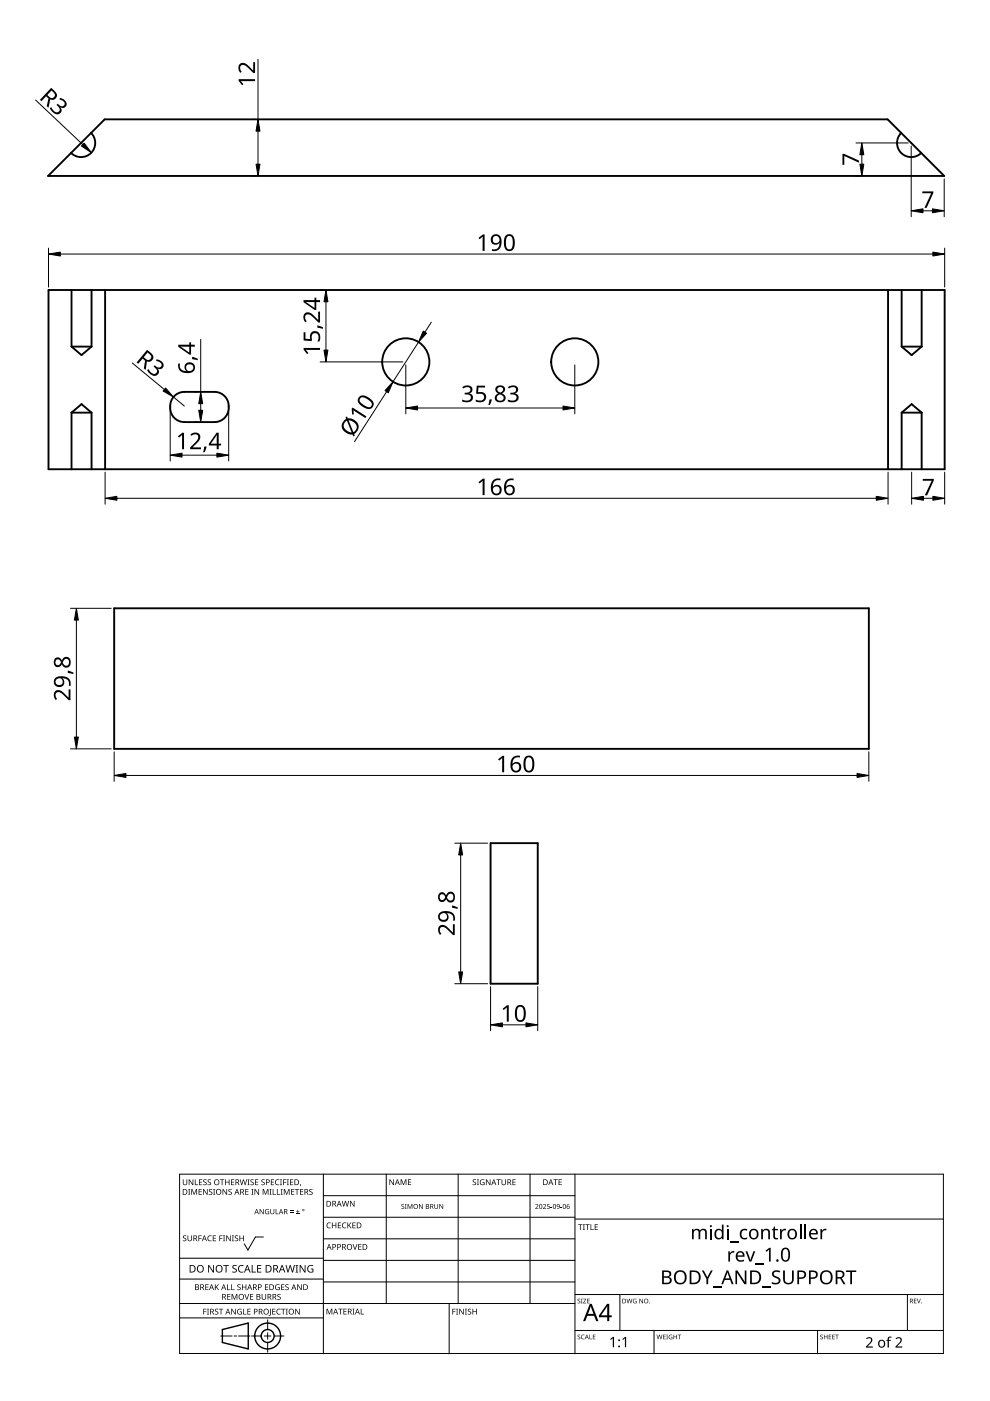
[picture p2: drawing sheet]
<svg xmlns="http://www.w3.org/2000/svg" width="210mm" height="297mm" viewBox="0 0 210 297" stroke-linecap="round" stroke-linejoin="round" font-family="sans-serif">
<g fill="none" stroke="#000" stroke-width=".4">
<path d="M10.2 37.3l12-12h166l12 12zM19.3 28.2a3 3 0 0 1 0 4.2 3 3 0 0 1-4.2 0M191.1 28.2a3 3 0 0 0 0 4.2 3 3 0 0 0 4.2 0M10.3 61.5h190v38h-190zM15.2 73.5l2.1 1.8 2.1-1.8M15.2 61.5v12M15.2 73.5h4.2M19.4 61.5v12M22.3 61.5v38M188.3 61.5v38M191.2 73.5l2.1 1.8 2.1-1.8M191.2 61.5v12"/>
<path d="M191.2 73.5h4.2M195.4 61.5v12M15.2 87.5l2.1-1.8 2.1 1.8M15.2 87.5v12M15.2 87.5h4.2M19.4 87.5v12M37.2 83.7l1.2-.5 .7-.1h6.4a3.2 3.2 0 0 1 3 3.2 3.2 3.2 0 0 1-3 3.2h-6.4a3.2 3.2 0 0 1-2.9-2.2 3.2 3.2 0 0 1 1-3.6zM191.2 87.5v12M191.2 87.5l2.1-1.8 2.1 1.8M191.2 87.5h4.2M195.4 87.5v12M24.2 129h160v29.8h-160z"/>
<path d="M104 178.8h10v29.8h-10z"/>
<circle cx="86" cy="76.7" r="5"/>
<circle cx="121.9" cy="76.7" r="5"/>
</g>
<g fill="none" stroke="#000" stroke-width=".21">
<path d="M68.6 248.9v38.1M68.6 253.5h53.3M68.6 258.1h53.3M81.9 248.9v27.5M97.1 248.9v27.5M112.4 248.9v27.5M121.9 248.9v38.1M121.9 258.5h78.1M38.1 279.4h30.5M38.1 276.4h83.8M38.1 271.2h30.5M38.1 266.8h30.5"/>
<path d="M55.8 262.3h-1.6l-1.6 2.7-.8-1.3M56.7 279.8v2.1M68.6 262.7h53.3M68.6 267.2h53.3M68.6 271.8h53.3M95.2 276.4v10.6M121.9 274.5h78.1M131.4 274.5v7.6M192.4 274.5v7.6M46.8 283.3h2.4M49.6 283.3h.6M50.6 283.3h2.4"/>
<path d="M53.3 283.3h2.1M56.1 283.3h1.3M56.7 282.6v1.3M56.7 284.6v2.1M58.1 283.3h2.1M121.9 282.1h78.1M138.7 282.1v4.9M173.3 282.1v4.9"/>
</g>
<g fill="#000">
<path d="M38.8 250.1h.1v.7a.32 .32 0 0 0 .3 .4 .32 .32 0 0 0 .3-.4v-.7h.2v.7a.47 .47 0 0 1-.5 .5 .47 .47 0 0 1-.4-.5zM39.9 252.1h.4l-.1 .1v1l.1 .1h-.4l.1-.1v-1zM40 250.1h.2l.6 1v-1h.2v1.2h-.2l-.7-1 .1 1h-.2zM40.6 252.1h.2l.4 1 .4-1h.2v1.2h-.2v-1l-.4 1h-.1l-.4-1.1v1.1h-.1zM41.3 250.1h.2v1h.5v.2h-.7zM42.1 252.1h.7v.1h-.5v.4h.5v.1h-.5v.5h.5v.1h-.7zM42.2 250.1h.7v.1h-.5v.4h.4v.1h-.4v.4h.5v.2h-.7zM43.1 250.2l.5-.2 .2 .1v.1a.25 .25 0 0 0-.4-.1 .25 .25 0 0 0 0 .4 .4 .4 0 0 1 .4 .3 .4 .4 0 0 1-.2 .5 .4 .4 0 0 1-.5-.2 .27 .27 0 0 0 .5 .1 .27 .27 0 0 0-.1-.5l-.4-.2zM43.1 252.1h.1l.7 1v-1h.1v1.2h-.2l-.6-1v1h-.1zM44.1 250.2l.4-.2 .2 .1v.1a.25 .25 0 0 0-.4-.1 .25 .25 0 0 0 0 .4 .4 .4 0 0 1 .5 .3 .4 .4 0 0 1-.3 .5 .4 .4 0 0 1-.5-.2h.1a.27 .27 0 0 0 .4 .1 .27 .27 0 0 0-.1-.5l-.3-.2zM44.3 252.2l.5-.1 .2 .1v.1a.25 .25 0 0 0-.4-.1 .25 .25 0 0 0 0 .4 .4 .4 0 0 1 .4 .3 .4 .4 0 0 1-.2 .5 .4 .4 0 0 1-.5-.3l.1 .1a.27 .27 0 0 0 .4 0 .27 .27 0 0 0-.1-.4l-.4-.2zM45.2 252.1h.4l-.1 .1v1l.1 .1h-.4l.1-.1v-1z"/>
<path d="M46.6 250.1h.9v.1h-.3v1.1h-.2v-1.1h-.4zM47.2 252.1h.2l.6 1v-1h.2v1.2h-.2l-.7-1v1h-.1zM47.7 250.1h.2v.5h.6v-.5h.2v1.2h-.2v-.6h-.6v.6h-.2zM48.5 252.2l.4-.1 .2 .1v.1a.25 .25 0 0 0-.4-.1 .25 .25 0 0 0 0 .4 .4 .4 0 0 1 .5 .3 .4 .4 0 0 1-.3 .5 .4 .4 0 0 1-.5-.3l.1 .1a.27 .27 0 0 0 .4 0 .27 .27 0 0 0-.1-.4l-.3-.2zM49 250.1h.7v.1h-.6v.4h.5v.1h-.5v.4h.6v.2h-.7zM50.8 250.1h.2l.3 1 .2-1h.2l.3 1 .2-1h.2l-.3 1.2h-.2l-.3-1.1-.3 1.1h-.1zM52 252.1h.7v.1h-.5v.4h.4v.1h-.4v.5h.5v.1h-.7zM52.5 250.1h.4l-.1 .1v.9l.1 .2h-.4l.1-.2v-.9zM53.3 252.1h.4l-.1 .1v1l.1 .1h-.4l.1-.1v-1zM53.1 250.2l.5-.2 .2 .1v.1a.25 .25 0 0 0-.4-.1 .25 .25 0 0 0 0 .4 .4 .4 0 0 1 .4 .3 .4 .4 0 0 1-.2 .5 .4 .4 0 0 1-.5-.2h.1a.27 .27 0 0 0 .4 .1 .27 .27 0 0 0-.1-.5l-.4-.2zM54.1 250.1h.7v.1h-.6v.4h.5v.1h-.5v.4h.6v.2h-.7zM54 252.1h.1l.7 1v-1h.1v1.2h-.2l-.6-1v1h-.1z"/>
<path d="M55.1 256.3h.1l.6 .9v-.9h.1v1.1h-.1l-.6-.9v.9h-.1zM55.5 250.2l.4-.2 .2 .1v.1a.25 .25 0 0 0-.4-.1 .25 .25 0 0 0 0 .4 .4 .4 0 0 1 .4 .3 .4 .4 0 0 1-.2 .5 .4 .4 0 0 1-.5-.2h.1a.27 .27 0 0 0 .4 .1 .27 .27 0 0 0-.1-.5l-.4-.2zM55.7 252.1h.2l.4 1 .4-1h.2v1.2h-.1v-1l-.4 1h-.2l-.4-1.1v1.1h-.1zM56.3 256.5l.4-.2 .4 .1-.1 .1a.45 .45 0 0 0-.7 .3 .45 .45 0 0 0 .6 .5v-.3h-.2v-.1h.4v.5a.6 .6 0 0 1-.8-.1 .6 .6 0 0 1 0-.8zM57.1 252.1h.5l-.2 .1v1l.2 .1h-.5l.2-.1v-1zM57.8 252.1h.2v1.1h.5v.1h-.7zM57.4 250.1h.7v.1h-.5v.4h.5v.1h-.5v.4h.5v.2h-.7zM57.3 256.3h.2v.7a.28 .28 0 0 0 .2 .3 .28 .28 0 0 0 .3-.3v-.7h.2v.7a.42 .42 0 0 1-.5 .4 .42 .42 0 0 1-.4-.4zM58.4 256.3h.2v1h.5v.1h-.7zM58.7 252.1h.2v1.1h.5v.1h-.7zM58.5 250.2l.4-.2 .3 .1v.1a.49 .49 0 0 0-.7 .5 .49 .49 0 0 0 .7 .4 .57 .57 0 0 1-.8 0 .57 .57 0 0 1 0-.8zM59.4 250.1h.4l-.1 .1v.9l.1 .2h-.4l.1-.2v-.9z"/>
<path d="M59.5 252.1h.4l-.1 .1v1l.1 .1h-.4l.1-.1v-1zM60 250.1h.7v.1h-.5v.4h.5v.2h-.5v.5h-.2zM60.2 252.1h.2l.4 1 .4-1h.2v1.2h-.2l.1-1-.5 1h-.1l-.4-1.1v1.1h-.1zM60.8 250.1h.5l-.2 .1v.9l.2 .2h-.5l.2-.2v-.9zM61.5 257h.7v.1h-.7zM61.5 256.7h.7v.1h-.7zM61.5 250.1h.7v.1h-.6v.4h.5v.1h-.5v.4h.6v.2h-.7zM61.7 252.1h.7v.1h-.5v.4h.5v.1h-.5v.5h.5v.1h-.7zM62.8 257.3h.7v.1h-.7zM62.5 252.1h.9v.1h-.3v1.1h-.2v-1.1h-.4zM63.1 256.5l.1 .3h.3l-.3 .1v.4l-.1-.4h-.3l.3-.1zM63.7 251.1h.1l-.2 .4z"/>
<path d="M63.6 252.1h.7v.1h-.5v.4h.5v.1h-.5v.5h.5v.1h-.7zM65.6 252.2l.4-.1 .3 .1-.1 .1a.25 .25 0 0 0-.4-.1 .25 .25 0 0 0 0 .4 .4 .4 0 0 1 .5 .3 .4 .4 0 0 1-.3 .5 .4 .4 0 0 1-.5-.3l.1 .1a.27 .27 0 0 0 .5 0 .27 .27 0 0 0-.1-.4l-.4-.2zM69.4 259.3l.4-.1 .4 .1-.1 .1a.49 .49 0 0 0-.7 .4 .49 .49 0 0 0 .7 .4 .57 .57 0 0 1-.8 0 .57 .57 0 0 1 0-.8zM72.7 259.3l.4-.1 .3 .1v.1a.49 .49 0 0 0-.7 .4 .49 .49 0 0 0 .7 .4 .57 .57 0 0 1-.8 0 .57 .57 0 0 1 0-.8zM72.5 254.6h.1l.3 1 .3-1h.1l.3 1 .3-1h.1l-.3 1.2h-.2l-.3-1-.2 1h-.2zM74.2 254.6h.2l.6 1v-1h.2v1.2h-.2l-.7-1v1h-.1zM82.6 250h.2l.6 1v-1h.1v1.3h-.1l-.7-1.1v1.1h-.1zM85 250h.2l.4 1 .3-1h.3v1.3h-.2v-1.1l-.4 1.1h-.1l-.4-1.1v1.1h-.1zM85.2 255.4l.3-.1h.2v.1a.25 .25 0 0 0-.4 0 .25 .25 0 0 0 0 .3 .25 .25 0 0 0 .3 .1 .32 .32 0 0 1 0 .5 .32 .32 0 0 1-.5-.2 .25 .25 0 0 0 .3 .2 .25 .25 0 0 0 .1-.4l-.4-.2zM85.9 255.3h.3l-.1 .1 .1 .9h-.3l.1-.1zM86.4 255.3h.2l.3 .8 .4-.8h.1v1h-.1v-.9l-.4 .9-.4-.9v.9h-.1zM86.5 250h.7v.2h-.5v.4h.4v.1h-.4v.4h.5v.2h-.7z"/>
<path d="M88.8 255.3h.2l.5 .8v-.8h.1v1h-.1l-.6-.8 .1 .8h-.2zM92.1 255.3h.1v.6a.26 .26 0 0 0 .3 .3 .26 .26 0 0 0 .3-.3v-.6h.1v.6a.39 .39 0 0 1-.4 .4 .39 .39 0 0 1-.4-.4zM93.2 255.3h.1l.5 .8v-.8h.2v1h-.2l-.5-.8v.8h-.1zM100.3 250.2l.4-.2 .2 .1v.1a.25 .25 0 0 0-.4-.1 .25 .25 0 0 0 0 .4 .4 .4 0 0 1 .5 .3 .4 .4 0 0 1-.3 .5 .4 .4 0 0 1-.5-.2h.1a.27 .27 0 0 0 .4 .1 .27 .27 0 0 0-.1-.5l-.3-.2zM101.1 250.1h.5l-.2 .1v.9l.2 .2h-.5l.2-.2v-.9zM101.9 250.2l.5-.2 .3 .1v.1a.5 .5 0 0 0-.8 .4 .5 .5 0 0 0 .7 .5v-.3h-.3v-.2h.4v.6a.66 .66 0 0 1-.8-.1 .66 .66 0 0 1 0-.9zM103 250.1h.2l.7 1-.1-1h.2v1.2h-.2l-.6-1v1h-.2zM105.3 250.1h.9v.1h-.4v1.1h-.2v-1.1h-.3zM106.3 250.1h.2v.7a.32 .32 0 0 0 .3 .4 .32 .32 0 0 0 .3-.4v-.7h.2v.7a.47 .47 0 0 1-.5 .5 .47 .47 0 0 1-.5-.5zM108.7 250.1h.6v.1h-.5v.4h.5v.1h-.5v.4h.5v.2h-.6zM113.5 255.4a.37 .37 0 0 1 .6 0 .37 .37 0 0 1-.2 .6l-.3 .2h.6v.1h-.7l.3-.4a.27 .27 0 0 0 .2-.3 .27 .27 0 0 0-.4-.1zM115.1 255.4a.37 .37 0 0 1 .6 0 .37 .37 0 0 1-.2 .6l-.2 .2h.5v.1h-.7l.3-.4a.27 .27 0 0 0 .3-.3 .27 .27 0 0 0-.5-.1z"/>
<path d="M116 255.3h.5v.1h-.4v.3a.34 .34 0 0 1 .5 .1 .34 .34 0 0 1-.2 .5 .34 .34 0 0 1-.4-.2 .29 .29 0 0 0 .4 .1 .29 .29 0 0 0 0-.4 .29 .29 0 0 0-.4 0zM116.7 255.9h.4v.1h-.4zM117.3 250h1v.2h-.4v1.1h-.2v-1.1h-.4zM118.8 255.9h.4v.1h-.4zM118.4 250h.7v.2h-.5v.4h.5v.1h-.5v.4h.5v.2h-.7zM38.8 262.1l.5-.2 .2 .1v.1a.25 .25 0 0 0-.4-.1 .25 .25 0 0 0 0 .4 .4 .4 0 0 1 .4 .3 .4 .4 0 0 1-.2 .5 .4 .4 0 0 1-.5-.2 .27 .27 0 0 0 .5 .1 .27 .27 0 0 0-.1-.5l-.4-.2zM39.8 261.9h.1v.8a.32 .32 0 0 0 .3 .3 .32 .32 0 0 0 .3-.3v-.8h.2v.8a.47 .47 0 0 1-.5 .5 .47 .47 0 0 1-.4-.5zM42.1 261.9h.7v.2h-.6v.4h.5v.1h-.5v.6h-.1zM43.1 277.5h.7v.1h-.5v.5h.5v.1h-.5v.5h-.2zM43.5 272.3h.7v.1h-.5v.4h.5v.1h-.5v.5h.5v.1h-.7zM43.9 277.5h.4l-.1 .1v1l.1 .1h-.4l.1-.1v-1zM44.1 262.1l.5-.2 .3 .1-.1 .1a.49 .49 0 0 0-.7 .5 .49 .49 0 0 0 .8 .4 .57 .57 0 0 1-.8-.1 .57 .57 0 0 1 0-.8z"/>
<path d="M44.1 268.2h.3l.8 1.3v-1.3h.2v1.6h-.3l-.8-1.3v1.3h-.2zM45.1 261.9h.7v.2h-.5v.4h.5v.1h-.5v.4h.5v.2h-.7zM45.6 277.6l.4-.1h.3l-.1 .2a.25 .25 0 0 0-.4-.1 .25 .25 0 0 0 0 .4 .4 .4 0 0 1 .5 .3 .4 .4 0 0 1-.3 .4 .4 .4 0 0 1-.5-.2h.1a.27 .27 0 0 0 .5 .1 .27 .27 0 0 0-.1-.4l-.4-.2zM45.6 272.3h.1v.6l.6-.6h.1l-.5 .5 .5 .7h-.1l-.5-.6-.1 .6h-.1zM46.5 261.9h.7v.2h-.5v.4h.5v.1h-.5v.6h-.2zM46.4 277.5h.9v.1h-.4v1.1h-.1v-1.1h-.4zM47.3 261.9h.4l-.1 .2v.9l.1 .2h-.4l.1-.2v-.9zM47.3 268.2h1.2v.2h-.5v1.4h-.2v-1.4h-.5zM48.1 272.3h.2v1.1h.5v.1h-.7zM48.2 274.3h.6v.2h-.5v.4h.5v.1h-.5v.4h.5v.2h-.6zM48 261.9h.1l.7 1v-1h.1v1.3h-.2l-.6-1.1v1.1h-.1zM49 272.3h.2v1.1h.5v.1h-.7z"/>
<path d="M49.2 261.9h.4l-.1 .2v.9l.1 .2h-.4l.1-.2v-.9zM49.1 274.3h.2l.4 1 .4-1h.2v1.3h-.1v-1.1l-.4 1.1h-.2l-.4-1.1 .1 1.1h-.2zM49 277.5h.2l.7 1v-1h.1v1.2h-.2l-.6-1v1h-.2zM49.3 268.4l.3-.2 .6 .1-.2 .1a.33 .33 0 0 0-.5 .1 .33 .33 0 0 0 .4 .5 .49 .49 0 0 1 .3 .7 .49 .49 0 0 1-.8 .1l-.2-.1v-.1h.3a.35 .35 0 0 0 .5-.2 .35 .35 0 0 0-.4-.4l-.3-.2zM49.8 262.1l.4-.2 .3 .1-.1 .1a.25 .25 0 0 0-.3-.1 .25 .25 0 0 0 0 .4 .4 .4 0 0 1 .4 .3 .4 .4 0 0 1-.3 .5 .4 .4 0 0 1-.4-.2 .27 .27 0 0 0 .5 .1 .27 .27 0 0 0-.1-.5l-.4-.2zM50.4 277.6l.5-.1h.4l-.1 .2a.5 .5 0 0 0-.8 .3 .5 .5 0 0 0 .7 .6v-.4h-.2v-.1h.4v.6a.66 .66 0 0 1-.9-.2 .66 .66 0 0 1 0-.9zM50.4 272.4l.4-.1 .2 .1v.1a.25 .25 0 0 0-.4-.1 .25 .25 0 0 0 0 .4 .4 .4 0 0 1 .4 .3 .4 .4 0 0 1-.2 .5 .4 .4 0 0 1-.5-.3l.1 .1a.27 .27 0 0 0 .4 0 .27 .27 0 0 0-.1-.4l-.4-.2zM50.7 268.4l.5-.2 .5 .1-.1 .2a.63 .63 0 0 0-.9 .5 .63 .63 0 0 0 .9 .6v.2a.83 .83 0 0 1-1-.3 .83 .83 0 0 1 .1-1.1zM51.6 277.5h.1v1.1h.5v.1h-.6zM50.8 261.9h.1v.6h.6v-.6h.2v1.3h-.2v-.6h-.6v.6h-.1zM51.8 274.3h.2l.3 1.1 .4-1.1h.1l-.4 1.3h-.2zM51.3 272.3h.2v.5h.6v-.5h.1v1.2h-.1v-.5h-.6v.5h-.2z"/>
<path d="M52.5 277.5h.6v.1h-.5v.4h.5v.1h-.5v.5h.5v.1h-.6zM53.4 268.2h.2v1.4h.6v.2h-.8zM53 274.3h.7v.2h-.5v.4h.5v.1h-.5v.4h.5v.2h-.7zM54.5 268.2h.9v.2h-.7v.5h.7v.2h-.7v.5h.7v.2h-.9zM55.5 274.3h.1v.8a.32 .32 0 0 0 .4 .3 .32 .32 0 0 0 .3-.3v-.8h.1v.8a.47 .47 0 0 1-.5 .5 .47 .47 0 0 1-.4-.5zM56.2 272.3h.7v.1h-.6v.4h.5v.1h-.5v.5h.6v.1h-.7zM57.2 277.5h.2v1.3l-.1 .2h-.3v-.1l.2-.2zM57.7 277.5h.7v.1h-.5v.4h.5v.1h-.5v.5h.5v.1h-.7zM58.5 272.5l.5-.2 .3 .1-.1 .1a.5 .5 0 0 0-.7 .4 .5 .5 0 0 0 .7 .5v-.4h-.3v-.1h.4v.6a.66 .66 0 0 1-.9-.2 .66 .66 0 0 1 .1-.8zM58.8 277.6l.4-.1h.3v.2a.49 .49 0 0 0-.7 .4 .49 .49 0 0 0 .7 .4 .57 .57 0 0 1-.8 0 .57 .57 0 0 1 0-.8zM58.9 274.5l.4-.2 .2 .1v.1a.25 .25 0 0 0-.4-.1 .25 .25 0 0 0 0 .4 .4 .4 0 0 1 .4 .3 .4 .4 0 0 1-.2 .5 .4 .4 0 0 1-.5-.2h.1a.27 .27 0 0 0 .4 .1 .27 .27 0 0 0-.1-.5l-.4-.2zM59.6 277.5h.9v.1h-.4v1.1h-.1v-1.1h-.4z"/>
<path d="M59.6 272.3h.7v.1h-.5v.4h.5v.1h-.5v.5h.5v.1h-.7zM60.6 277.5h.4l-.1 .1v1l.1 .1h-.4l.1-.1v-1zM60.5 272.4l.5-.1 .2 .1v.1a.25 .25 0 0 0-.4-.1 .25 .25 0 0 0 0 .4 .4 .4 0 0 1 .4 .3 .4 .4 0 0 1-.2 .5 .4 .4 0 0 1-.5-.3l.1 .1a.27 .27 0 0 0 .4 0 .27 .27 0 0 0-.1-.4l-.4-.2zM60.5 268.2h.2l.4 1.4 .3-1.4h.2l.4 1.4 .3-1.4h.2l-.4 1.6h-.2l-.4-1.3-.3 1.3h-.2zM62.7 268.2h.5l-.2 .2v1.2l.2 .2h-.5l.1-.2v-1.2zM62.6 277.5h.2l.6 1v-1h.2v1.2h-.2l-.7-1v1h-.1zM63 272.3h.2l.6 1v-1h.2v1.2h-.2l-.7-1 .1 1h-.2zM63.5 268.2h.3l.8 1.3v-1.3h.2v1.6h-.2l-.9-1.3v1.3h-.2zM65.3 268.4l.8-.2 .3 .1-.1 .2a.65 .65 0 0 0-1 .5 .65 .65 0 0 0 .9 .6v-.5h-.3v-.1h.5v.7a.86 .86 0 0 1-1.1-.1 .86 .86 0 0 1 0-1.2zM69.2 277.5h.3l.3 1 .4-1h.3v1.2h-.2v-1.1l-.4 1.1h-.1l-.4-1.1v1.1h-.2zM70.4 259.2h.1v.5h.7v-.5h.1v1.2h-.1v-.6h-.7v.6h-.1zM71.7 277.5h.9v.1h-.3v1.1h-.2v-1.1h-.4z"/>
<path d="M71.6 259.2h.7v.1h-.5v.4h.5v.1h-.5v.5h.5v.1h-.7zM72.8 277.5h.7v.1h-.5v.4h.5v.1h-.5v.5h.5v.1h-.7zM73.7 259.2h.1v.6l.5-.6h.2l-.5 .5 .5 .7h-.1l-.5-.6-.1 .6h-.1zM74.8 263.8h.1l.4 1 .3-1h.2l-.4 1.2h-.2zM74.7 277.5h.5l-.2 .1v1l.2 .1h-.5l.2-.1v-1zM74.7 259.2h.7v.1h-.5v.4h.5v.1h-.5v.5h.5v.1h-.7zM76.5 277.5h.1v1.1h.6v.1h-.7zM75.9 263.8h.7v.1h-.5v.4h.5v.1h-.5v.4h.5v.2h-.7zM95.9 277.5h.7v.1h-.5v.4h.5v.2h-.5v.5h-.2zM96.7 277.5h.4l-.1 .1v1l.1 .1h-.4l.1-.1v-1zM97.4 277.5h.1l.7 1v-1h.1v1.2h-.1l-.7-1v1h-.1zM98.6 277.5h.4l-.1 .1v1l.1 .1h-.4l.1-.1v-1z"/>
<path d="M99.2 277.6l.5-.1h.2v.2a.25 .25 0 0 0-.4-.1 .25 .25 0 0 0 0 .4 .4 .4 0 0 1 .4 .3 .4 .4 0 0 1-.2 .4 .4 .4 0 0 1-.5-.2 .27 .27 0 0 0 .5 .1 .27 .27 0 0 0-.1-.4l-.4-.3zM100.2 277.5h.1v.5h.6v-.5h.2v1.2h-.2v-.6h-.6v.6h-.1zM122.5 275.4l.3-.1 .2 .2a.24 .24 0 0 0-.3-.1 .24 .24 0 0 0-.1 .4 .24 .24 0 0 0 .3 0 .31 .31 0 0 1 0 .5 .31 .31 0 0 1-.5-.1 .23 .23 0 0 0 .4 .1 .23 .23 0 0 0 0-.4l-.3-.2zM122.6 259.6h.9v.1h-.4v1.1h-.1v-1.1h-.4zM123.2 275.4h.3l-.1 .1 .1 .8h-.3l.1-.1zM123.6 259.6h.4l-.1 .1v1l.1 .1h-.4l.1-.1v-1zM123.7 275.4h.6l-.5 .8h.5v.1h-.7l.5-.8h-.4zM124.1 259.6h.9v.1h-.4v1.1h-.1v-1.1h-.4zM124.5 275.4h.5l-.4 .1v.3h.4l-.4 .1v.3l.4 .1h-.5zM125.2 259.6h.2v1h.5v.2h-.7zM126.1 259.6h.7v.1h-.6v.4h.5v.1h-.5v.4h.6v.2h-.7zM132.8 275.4h.2l.2 .8 .2-.8h.1l.2 .8 .2-.8h.2l-.3 .9h-.1l-.2-.8-.3 .8h-.1z"/>
<path d="M134.3 275.5l.4-.2 .3 .1-.1 .1a.4 .4 0 0 0-.6 .3 .4 .4 0 0 0 .6 .4v-.3l-.3-.1h.4v.5a.53 .53 0 0 1-.7-.1 .53 .53 0 0 1 0-.7zM135.6 275.4h.1l.5 .8v-.8h.1v.9h-.1l-.5-.8v.8h-.1zM146.7 260.6h.3l.1 .3a.83 .83 0 0 1 1.3 0 .78 .78 0 0 1 .9-.3 .78 .78 0 0 1 .6 .7v1.4h-.4v-1.4a.54 .54 0 0 0-.6-.5 .54 .54 0 0 0-.4 .7v1.2h-.4v-1.4a.55 .55 0 0 0-.7-.5 .55 .55 0 0 0-.3 .8v1.1h-.4zM148.8 269.4h.4l.8 1.4 .7-1.4h.4l-1 1.7v1.2h-.3v-1.1zM151.1 272.6h1.8v.3h-1.8zM154.4 265.3h.3l.1 .4 .4-.4h.5v.3h-.5l-.3 .3-.1 1.6h-.4zM154.8 263.1h1.8v.3h-1.8zM157.2 260.7l.5-.2 .7 .1-.1 .3h-.1a.8 .8 0 0 0-1 .9 .8 .8 0 0 0 1.2 .6v.3a1.14 1.14 0 0 1-1.5-.4 1.14 1.14 0 0 1 .2-1.5zM155.9 269.4h.5l1.5 2.4v-2.4h.3v2.9h-.4l-1.5-2.4v2.4h-.4zM158.1 265.3h.3l.7 1.9 .7-1.9h.3l-.8 2.2h-.4zM160.1 267.8h1.9v.3h-1.9zM161.4 260.6h.3v.3a.83 .83 0 0 1 1-.3 .83 .83 0 0 1 .5 .7v1.4h-.3v-1.4a.59 .59 0 0 0-.7-.5 .59 .59 0 0 0-.4 .8v1.1h-.4z"/>
<path d="M162.3 265.2l.8-.6h.3v2.9h-.4l.1-2.6-.6 .5zM161.6 272.6h1.8v.3h-1.8zM164.1 260.1h.2v.5h.6v.2h-.6v1.3l.2 .4 .5-.1v.3a.67 .67 0 0 1-1.1-.6v-1.3h-.3v-.1l.4-.2zM163.8 269.6a1.38 1.38 0 0 1 1.6-.1l-.1 .3-.4-.1a.55 .55 0 0 0-.8 .3 .55 .55 0 0 0 .6 .7 .88 .88 0 0 1 .8 1.1 .88 .88 0 0 1-1.3 .5l-.6-.1v-.4l.2 .1a.82 .82 0 0 0 1.3-.4l-.1-.3-.4-.2a.88 .88 0 0 1-.8-1.4zM165.4 260.6h.3v.4l.4-.4 .6-.1-.1 .4h-.5l-.3 .3v1.5h-.4zM166 269.4h.4v1.9a.76 .76 0 0 0 .8 .7 .76 .76 0 0 0 .7-.8v-1.8h.4v1.8a1.12 1.12 0 0 1-1.1 1.1 1.12 1.12 0 0 1-1.2-1.1zM174 260.6h.3v.4l.4-.4 .5-.1v.4h-.5l-.3 .3-.1 1.5h-.3zM179.4 269.4h2.1v.3h-.9v2.6h-.3v-2.6h-.9zM193.8 275.3h.5l-.4 .2v.3h.4l-.4 .1v.3l.4 .1h-.5zM194.4 275.3h.1l.3 .9 .3-.9h.1l-.3 1h-.2zM122.5 283.1l.3-.1 .2 .1a.24 .24 0 0 0-.3 0 .24 .24 0 0 0-.1 .3 .24 .24 0 0 0 .3 .1 .31 .31 0 0 1 0 .5 .31 .31 0 0 1-.5-.2 .23 .23 0 0 0 .4 .1 .23 .23 0 0 0 0-.4l-.3-.2zM123.3 283.1l.4-.1h.2v.1a.39 .39 0 0 0-.6 .4 .39 .39 0 0 0 .6 .3 .46 .46 0 0 1-.7 0 .46 .46 0 0 1 .1-.7z"/>
<path d="M125 283h.1v.8l.4 .1h-.5zM125.7 283h.5l-.4 .1v.3h.4l-.4 .1v.3l.4 .1h-.5zM129.4 283.9l.6-.4h.2v2.1h-.3v-1.9l-.4 .4zM131.9 283.9l.6-.4h.3v2.1h-.3v-1.9l-.4 .4zM139.2 283h.1l.2 .8 .3-.8h.1l.2 .8 .2-.8h.1l-.2 .9h-.1l-.3-.8-.2 .8h-.1zM140.6 283h.5l-.4 .1v.3h.4l-.4 .1v.3l.4 .1h-.5zM141.3 283h.3l-.1 .1 .1 .8h-.3h.1zM141.9 283.1l.4-.1h.3l-.2 .1a.4 .4 0 0 0-.5 .4 .4 .4 0 0 0 .5 .3v-.3l-.2-.1h.4v.5a.53 .53 0 0 1-.7-.1 .53 .53 0 0 1 0-.7zM142.8 283h.1v.4h.5v-.4h.1v.9h-.1v-.4h-.5v.4h-.1zM143.7 283h.7l-.3 .1v.8h-.1v-.8zM173.9 283.1l.4-.1 .1 .1a.24 .24 0 0 0-.3 0 .24 .24 0 0 0-.1 .3 .24 .24 0 0 0 .4 .1 .31 .31 0 0 1-.1 .5 .31 .31 0 0 1-.4-.2 .23 .23 0 0 0 .3 .1 .23 .23 0 0 0 .1-.4l-.4-.2zM174.7 283h.1v.4h.5v-.4h.1v.9h-.1v-.4h-.5v.4h-.1z"/>
<path d="M175.7 283h.5l-.4 .1v.3h.4l-.4 .1v.3l.4 .1h-.5zM176.5 283h.5l-.4 .1v.3h.4l-.4 .1v.3l.4 .1h-.5zM177.1 283h.7l-.3 .1v.8h-.1v-.8zM183.6 283.8a.76 .76 0 0 1 1.2-.1 .76 .76 0 0 1-.3 1.2l-.6 .6h1.2v.2h-1.5v-.2l.8-.8a.52 .52 0 0 0 .2-.8 .52 .52 0 0 0-.8 0zM188.3 283.5l.7-.1v.2h-.4l-.1 .2v.3h.4v.2h-.4v1.4h-.3v-1.4h-.3l.3-.2zM189.9 283.8a.76 .76 0 0 1 1.2-.1 .76 .76 0 0 1-.3 1.2l-.6 .6h1.1v.2h-1.4v-.2l.7-.8a.52 .52 0 0 0 .3-.8 .52 .52 0 0 0-.9 0z"/>
<path d="M38.8 252.1h.3a.61 .61 0 0 1 .6 .6 .61 .61 0 0 1-.6 .6h-.3zM38.9 252.2v1h.2a.48 .48 0 0 0 .5-.5 .48 .48 0 0 0-.5-.5z"/>
<path d="M45.3 250.7a.61 .61 0 0 1 1.2 0 .61 .61 0 0 1-1.2 0zM45.6 250.7a.45 .45 0 0 0 .9 0 .45 .45 0 0 0-.9 0z"/>
<path d="M45.7 252.7a.61 .61 0 0 1 1.2 0 .61 .61 0 0 1-1.2 0zM46 252.7a.45 .45 0 0 0 .9 0 .45 .45 0 0 0-.9 0z"/>
<path d="M49.9 250.1h.4a.35 .35 0 0 1 .4 .2 .35 .35 0 0 1-.2 .4l.3 .6h-.2l-.3-.5h-.2v.5h-.2zM50.1 250.2v.4h.2a.23 .23 0 0 0 .3-.2 .23 .23 0 0 0-.3-.2z"/>
<path d="M50.2 252.1h.1l.5 1.2h-.2l-.1-.4h-.5l-.2 .4h-.1zM50.2 252.3l-.2 .5h.4z"/>
<path d="M50.9 252.1h.4a.35 .35 0 0 1 .4 .2 .35 .35 0 0 1-.2 .5l.3 .5h-.2l-.3-.5h-.2v.5h-.2zM51.1 252.2v.5h.2a.23 .23 0 0 0 .3-.2 .23 .23 0 0 0-.3-.3z"/>
<path d="M54.4 256.3h.1l.4 1.1h-.1l-.2-.3h-.4l-.1 .3h-.2zM54.4 256.5l-.2 .5h.4z"/>
<path d="M56.4 250.1h.3a.41 .41 0 0 1 .5 .4 .41 .41 0 0 1-.6 .3v.5h-.2zM56.6 250.2v.5a.29 .29 0 0 0 .4-.3 .29 .29 0 0 0-.4-.2z"/>
<path d="M59.5 256.3h.2l.4 1.1h-.2l-.1-.3h-.4l-.2 .3h-.1zM59.6 256.5l-.2 .5h.4z"/>
<path d="M60.2 256.3h.3a.31 .31 0 0 1 .4 .3 .31 .31 0 0 1-.2 .3l.3 .5h-.2l-.2-.4h-.2v.4h-.2zM60.4 256.5v.4h.1a.21 .21 0 0 0 .3-.2 .21 .21 0 0 0-.3-.2z"/>
<path d="M62.4 250.1h.4a.61 .61 0 0 1 .6 .6 .61 .61 0 0 1-.6 .6h-.4zM62.6 250.2v.9h.2a.48 .48 0 0 0 .4-.4 .48 .48 0 0 0-.4-.5z"/>
<path d="M64.1 256.6a.24 .24 0 0 1 .4 0 .24 .24 0 0 1-.4 0zM64.2 256.6a.14 .14 0 0 0 .2 0 .14 .14 0 0 0-.2 0z"/>
<path d="M64.6 252.1h.3a.35 .35 0 0 1 .4 .2 .35 .35 0 0 1-.2 .5l.3 .5h-.2l-.2-.5h-.3v.5h-.1zM64.7 252.2v.5h.2a.23 .23 0 0 0 .3-.2 .23 .23 0 0 0-.3-.3z"/>
<path d="M69.2 254.6h.4a.61 .61 0 0 1 .6 .6 .61 .61 0 0 1-.6 .6h-.4zM69.4 254.7v1h.2a.48 .48 0 0 0 .4-.5 .48 .48 0 0 0-.4-.5z"/>
<path d="M70.5 254.6h.3a.35 .35 0 0 1 .4 .2 .35 .35 0 0 1-.2 .5l.3 .5h-.1l-.3-.5h-.3v.5h-.1zM70.6 254.7v.5h.2a.23 .23 0 0 0 .3-.2 .23 .23 0 0 0-.3-.3z"/>
<path d="M71.8 254.6h.2l.5 1.2h-.2l-.2-.4h-.4l-.2 .4h-.1zM71.9 254.8l-.2 .5h.4z"/>
<path d="M75.7 259.2h.3a.61 .61 0 0 1 .6 .6 .61 .61 0 0 1-.6 .6h-.3zM75.8 259.3v1h.2a.48 .48 0 0 0 .5-.5 .48 .48 0 0 0-.5-.5z"/>
<path d="M84.2 250h.1l.5 1.3h-.2l-.1-.4h-.5l-.1 .4h-.2zM84.2 250.2l-.1 .5h.3z"/>
<path d="M87.6 255.8a.51 .51 0 0 1 1 0 .51 .51 0 0 1-1 0zM87.8 255.8a.4 .4 0 0 0 .8 0 .4 .4 0 0 0-.8 0z"/>
<path d="M90.3 255.3h.3a.26 .26 0 0 1 .4 .1 .26 .26 0 0 1-.2 .4 .28 .28 0 0 1 .2 .3 .28 .28 0 0 1-.4 .2h-.3zM90.4 255.8v.4h.2a.19 .19 0 0 0 .3-.2 .19 .19 0 0 0-.3-.2zM90.4 255.4v.3h.2a.17 .17 0 0 0 .2-.2 .17 .17 0 0 0-.2-.1z"/>
<path d="M91.2 255.3h.3a.29 .29 0 0 1 .4 .2 .29 .29 0 0 1-.2 .3l.2 .5h-.1l-.2-.4h-.3v.4h-.1zM91.3 255.4v.4h.2a.2 .2 0 0 0 .2-.2 .2 .2 0 0 0-.2-.2z"/>
<path d="M104.6 250h.2l.4 1.3h-.1l-.2-.4h-.4l-.2 .4h-.1zM104.7 250.2l-.2 .6h.4z"/>
<path d="M107.6 250.1h.3a.35 .35 0 0 1 .5 .2 .35 .35 0 0 1-.3 .4l.4 .6h-.2l-.3-.5h-.3v.5h-.1zM107.7 250.2v.4h.2a.23 .23 0 0 0 .3-.2 .23 .23 0 0 0-.3-.2z"/>
<path d="M114.4 255.3h.4l.1 .2v.6l-.1 .2h-.3l-.2-.2zM114.5 255.4v.1a.37 .37 0 0 0-.1 .5 .37 .37 0 0 0 .4 .2 .4 .4 0 0 0 .1-.5 .4 .4 0 0 0-.4-.3z"/>
<path d="M115.2 250h.3a.61 .61 0 0 1 .6 .7 .61 .61 0 0 1-.6 .6h-.3zM115.3 250.2v.9h.2a.48 .48 0 0 0 .5-.4 .48 .48 0 0 0-.5-.5z"/>
<path d="M116.7 250h.2l.4 1.3h-.1l-.2-.4h-.5l-.1 .4h-.2zM116.8 250.2l-.2 .5h.4z"/>
<path d="M117.3 255.3h.4l.2 .2v.5l-.2 .3h-.3l-.2-.2zM117.4 255.4v.1a.37 .37 0 0 0-.1 .5 .37 .37 0 0 0 .4 .2 .4 .4 0 0 0 .1-.5 .4 .4 0 0 0-.4-.3z"/>
<path d="M118.1 255.4a.49 .49 0 0 1 .6 .3 .49 .49 0 0 1-.4 .6l-.2-.1 .4-.1 .1-.3a.32 .32 0 0 1-.5 0 .32 .32 0 0 1 0-.4zM118.1 255.6a.25 .25 0 0 0 .5 0 .25 .25 0 0 0-.5 0z"/>
<path d="M119.4 255.3h.4l.1 .2 .1 .5-.2 .3h-.3l-.2-.2zM119.5 255.4v.1a.37 .37 0 0 0-.1 .5 .37 .37 0 0 0 .4 .2 .4 .4 0 0 0 .1-.5 .4 .4 0 0 0-.4-.3z"/>
<path d="M120.3 255.4l.4-.1-.3 .2-.1 .3a.35 .35 0 0 1 .5 .2 .35 .35 0 0 1-.4 .4 .35 .35 0 0 1-.3-.5zM120.2 256a.25 .25 0 0 0 .5 0 .25 .25 0 0 0-.5 0z"/>
<path d="M41 261.9h.3a.35 .35 0 0 1 .5 .3 .35 .35 0 0 1-.3 .4l.4 .6h-.2l-.3-.5h-.2v.5h-.2zM41.2 262.1v.4h.1a.23 .23 0 0 0 .3-.2 .23 .23 0 0 0-.3-.2z"/>
<path d="M41.4 272.3h.3a.31 .31 0 0 1 .5 .2 .31 .31 0 0 1-.3 .4 .33 .33 0 0 1 .3 .4 .33 .33 0 0 1-.4 .2h-.4zM41.5 272.9v.5h.3a.23 .23 0 0 0 .2-.2 .23 .23 0 0 0-.2-.3zM41.5 272.4v.4h.2a.21 .21 0 0 0 .3-.2 .21 .21 0 0 0-.3-.2z"/>
<path d="M40.2 268.2h.5a.79 .79 0 0 1 .8 .8 .79 .79 0 0 1-.9 .8h-.4zM40.4 268.4v1.2h.2a.62 .62 0 0 0 .7-.6 .62 .62 0 0 0-.6-.6z"/>
<path d="M42.5 272.3h.3a.35 .35 0 0 1 .4 .2 .35 .35 0 0 1-.2 .5l.3 .5h-.1l-.3-.5h-.3v.5h-.1zM42.6 272.4v.5h.2a.23 .23 0 0 0 .3-.2 .23 .23 0 0 0-.3-.3z"/>
<path d="M41.9 268.4a.77 .77 0 0 1 1.2 .1 .77 .77 0 0 1-.2 1.1 .77 .77 0 0 1-1.1-.2v-.6zM42.1 268.5a.63 .63 0 0 0-.2 .8 .63 .63 0 0 0 .9 .3l.1-.2a.61 .61 0 0 0 0-.8 .61 .61 0 0 0-.8-.1z"/>
<path d="M43.3 261.9h.1l.5 1.3h-.2l-.1-.4h-.5l-.2 .4h-.1zM43.3 262.1l-.2 .5h.4z"/>
<path d="M44.6 277.5h.3a.35 .35 0 0 1 .4 .2 .35 .35 0 0 1-.2 .5l.3 .5h-.1l-.3-.5h-.3v.5h-.1zM44.7 277.6v.5h.2a.23 .23 0 0 0 .3-.3 .23 .23 0 0 0-.3-.2z"/>
<path d="M44.8 272.3h.1l.5 1.2h-.2l-.1-.4h-.5l-.1 .4h-.2zM44.8 272.5l-.1 .5h.3z"/>
<path d="M45.9 268.4a.77 .77 0 0 1 1.1 .1 .77 .77 0 0 1-.1 1.1 .77 .77 0 0 1-1.1-.2l-.1-.6zM46.1 268.5a.63 .63 0 0 0-.2 .8 .63 .63 0 0 0 .9 .3l.1-.2a.61 .61 0 0 0 0-.8 .61 .61 0 0 0-.8-.1z"/>
<path d="M47.1 274.3h.3a.35 .35 0 0 1 .5 .3 .35 .35 0 0 1-.3 .4l.4 .6h-.2l-.3-.5h-.2v.5h-.2zM47.3 274.5v.4h.1a.23 .23 0 0 0 .3-.2 .23 .23 0 0 0-.3-.2z"/>
<path d="M47.4 272.3h.1l.5 1.2h-.2l-.1-.4h-.5l-.2 .4h-.1zM47.4 272.5l-.2 .5h.4z"/>
<path d="M48.3 277.5h.1l.5 1.2h-.2l-.1-.4h-.5l-.2 .4h-.1zM48.3 277.6l-.2 .6h.4z"/>
<path d="M50.5 275a.61 .61 0 0 1 1.2 0 .61 .61 0 0 1-1.2 0zM50.8 275a.45 .45 0 0 0 .9 0 .45 .45 0 0 0-.9 0z"/>
<path d="M52.3 268.2h.2l.6 1.6h-.2l-.2-.5h-.6l-.2 .5h-.2zM52.4 268.4l-.2 .7h.5z"/>
<path d="M52.9 272.3h.1l.5 1.2h-.2l-.1-.4h-.5l-.1 .4h-.2zM52.9 272.5l-.2 .5h.4z"/>
<path d="M53.6 272.3h.4a.35 .35 0 0 1 .4 .2 .35 .35 0 0 1-.2 .5l.3 .5h-.2l-.3-.5h-.2v.5h-.2zM53.8 272.4v.5h.2a.23 .23 0 0 0 .3-.2 .23 .23 0 0 0-.3-.3z"/>
<path d="M54.4 274.3h.3a.31 .31 0 0 1 .5 .2 .31 .31 0 0 1-.2 .4 .33 .33 0 0 1 .2 .4 .33 .33 0 0 1-.4 .3h-.4zM54.5 275v.4h.3a.23 .23 0 0 0 .3-.2 .23 .23 0 0 0-.3-.2zM54.5 274.5v.4h.3a.21 .21 0 0 0 .2-.2 .21 .21 0 0 0-.3-.2z"/>
<path d="M53.8 277.5h.4a.41 .41 0 0 1 .4 .5 .41 .41 0 0 1-.6 .2v.5h-.2zM54 277.6v.5a.29 .29 0 0 0 .5-.2 .29 .29 0 0 0-.5-.3z"/>
<path d="M54.9 277.5h.3a.35 .35 0 0 1 .4 .2 .35 .35 0 0 1-.2 .5l.3 .5h-.1l-.3-.5h-.3v.5h-.1zM55 277.6v.5h.2a.23 .23 0 0 0 .3-.3 .23 .23 0 0 0-.3-.2z"/>
<path d="M54.7 272.3h.3a.41 .41 0 0 1 .5 .5 .41 .41 0 0 1-.6 .2v.5h-.2zM54.9 272.4v.5a.29 .29 0 0 0 .4-.2 .29 .29 0 0 0-.4-.3z"/>
<path d="M56.7 274.3h.4a.35 .35 0 0 1 .4 .3 .35 .35 0 0 1-.2 .4l.3 .6h-.2l-.3-.5h-.2v.5h-.2zM56.9 274.5v.4h.2a.23 .23 0 0 0 .3-.2 .23 .23 0 0 0-.3-.2z"/>
<path d="M55.8 278.1a.61 .61 0 0 1 1.2 0 .61 .61 0 0 1-1.2 0zM56 278.1a.45 .45 0 0 0 .9 0 .45 .45 0 0 0-.9 0z"/>
<path d="M56.3 268.2h.5a.79 .79 0 0 1 .8 .8 .79 .79 0 0 1-.8 .8h-.5zM56.5 268.4v1.2h.2a.62 .62 0 0 0 .7-.6 .62 .62 0 0 0-.6-.6z"/>
<path d="M57.8 274.3h.3a.35 .35 0 0 1 .5 .3 .35 .35 0 0 1-.3 .4l.4 .6h-.2l-.3-.5h-.2v.5h-.2zM58 274.5v.4h.1a.23 .23 0 0 0 .3-.2 .23 .23 0 0 0-.3-.2z"/>
<path d="M57.1 272.3h.4a.61 .61 0 0 1 .6 .6 .61 .61 0 0 1-.6 .6h-.4zM57.3 272.4v1h.1a.48 .48 0 0 0 .5-.5 .48 .48 0 0 0-.4-.5z"/>
<path d="M57.9 268.2h.5a.45 .45 0 0 1 .5 .3 .45 .45 0 0 1-.3 .6l.5 .7h-.3l-.4-.7h-.3v.7h-.2zM58.1 268.4v.6h.3a.3 .3 0 0 0 .3-.3 .3 .3 0 0 0-.3-.3z"/>
<path d="M59.7 268.2h.2l.6 1.6h-.2l-.2-.5h-.6l-.2 .5h-.2zM59.8 268.4l-.2 .7h.5z"/>
<path d="M61.1 278.1a.61 .61 0 0 1 1.2 0 .61 .61 0 0 1-1.2 0zM61.4 278.1a.45 .45 0 0 0 .9 0 .45 .45 0 0 0-.9 0z"/>
<path d="M62.2 272.3h.2l.4 1.2h-.1l-.2-.4h-.4l-.2 .4h-.1zM62.3 272.5l-.2 .5h.4z"/>
<path d="M64.3 272.3h.4a.61 .61 0 0 1 .6 .6 .61 .61 0 0 1-.7 .6h-.3zM64.5 272.4v1h.1a.48 .48 0 0 0 .5-.5 .48 .48 0 0 0-.4-.5z"/>
<path d="M69.7 263.8h.1l.5 1.2h-.1l-.2-.4h-.5l-.1 .4h-.2zM69.8 263.9l-.2 .6h.4z"/>
<path d="M70.5 263.8h.3a.41 .41 0 0 1 .5 .5 .41 .41 0 0 1-.7 .2v.5h-.1zM70.6 263.9v.5a.29 .29 0 0 0 .5-.3 .29 .29 0 0 0-.5-.2z"/>
<path d="M71.1 277.5h.1l.5 1.2h-.2l-.1-.4h-.5l-.1 .4h-.2zM71.2 277.6l-.2 .6h.4z"/>
<path d="M71.5 263.8h.3a.41 .41 0 0 1 .5 .5 .41 .41 0 0 1-.6 .2v.5h-.2zM71.7 263.9v.5a.29 .29 0 0 0 .4-.3 .29 .29 0 0 0-.4-.2z"/>
<path d="M72.5 263.8h.4a.35 .35 0 0 1 .4 .2 .35 .35 0 0 1-.2 .4l.3 .6h-.2l-.3-.5h-.2v.5h-.2zM72.7 263.9v.5h.2a.23 .23 0 0 0 .3-.3 .23 .23 0 0 0-.3-.2z"/>
<path d="M73.8 277.5h.3a.35 .35 0 0 1 .4 .2 .35 .35 0 0 1-.2 .4l.3 .6h-.1l-.3-.5h-.3v.5h-.1zM73.9 277.6v.5h.2a.23 .23 0 0 0 .3-.3 .23 .23 0 0 0-.3-.2z"/>
<path d="M73.4 264.4a.65 .65 0 0 1 1.3 0 .65 .65 0 0 1-1.3 0zM73.7 264.4a.45 .45 0 0 0 .9 0 .45 .45 0 0 0-.9 0z"/>
<path d="M75.7 277.5h.1l.5 1.2h-.1l-.2-.4h-.5l-.1 .4h-.2zM75.8 277.6l-.2 .6h.4z"/>
<path d="M76.9 263.8h.4a.61 .61 0 0 1 .6 .6 .61 .61 0 0 1-.7 .6h-.3zM77 263.9v1h.2a.48 .48 0 0 0 .5-.5 .48 .48 0 0 0-.5-.5z"/>
<path d="M128.7 276.4h.5v2.5h.5v.4h-.5v.8h-.5v-.8h-1.7v-.4zM128.7 276.9l-1.3 2h1.3z"/>
<path d="M132 275.4h.3a.49 .49 0 0 1 .4 .5 .49 .49 0 0 1-.5 .4h-.2zM132.1 275.5v.7h.3l.2-.2v-.4z"/>
<path d="M136.5 275.8a.49 .49 0 0 1 .9 0 .49 .49 0 0 1-.9 0zM136.7 275.8a.36 .36 0 0 0 .7 0 .36 .36 0 0 0-.7 0z"/>
<path d="M140.4 269.4h.8a.76 .76 0 0 1 1 .2 .76 .76 0 0 1-.2 1.1h-.2a.8 .8 0 0 1 .6 1 .8 .8 0 0 1-1 .6h-1zM140.8 270.9v1.1h.5a.55 .55 0 0 0 .7-.6 .55 .55 0 0 0-.7-.5zM140.8 269.7v.9h.5a.5 .5 0 0 0 .6-.5 .5 .5 0 0 0-.7-.4z"/>
<path d="M143.2 269.7a1.44 1.44 0 0 1 1.9-.1 1.44 1.44 0 0 1 .4 1.8 1.39 1.39 0 0 1-1.9 .8 1.39 1.39 0 0 1-.7-1.9zM143.6 269.9a1.23 1.23 0 0 0 .5 2.1 1.23 1.23 0 0 0 1.1-1 1.23 1.23 0 0 0-.5-1.3h-.7z"/>
<path d="M146.2 269.4h.9a1.46 1.46 0 0 1 1.5 1.5 1.46 1.46 0 0 1-1.6 1.4h-.8zM146.6 269.7v2.3h.4a1.14 1.14 0 0 0 1.2-1.1 1.14 1.14 0 0 0-1.1-1.2z"/>
<path d="M151.8 260.7l.7-.2 .6 .3-.1-1.2h.4v3.1h-.3v-.2a.96 .96 0 0 1-1.3 .1 .96 .96 0 0 1-.3-1.2zM152.1 260.9a.85 .85 0 0 0-.3 1 .85 .85 0 0 0 .9 .5 1.01 1.01 0 0 0-.1-1.6z"/>
<path d="M154.1 269.4h.3l1.1 2.9h-.3l-.4-.9h-1.2l-.3 .9h-.4zM154.2 269.7l-.4 1.4h.9z"/>
<path d="M156.2 265.6a.94 .94 0 0 1 1.2-.2 .94 .94 0 0 1 .5 1.1h-1.5a.83 .83 0 0 0 .5 .7 .83 .83 0 0 0 .9-.1v.3a1.19 1.19 0 0 1-1.6-.3 1.19 1.19 0 0 1 0-1.5zM156.5 265.7l-.1 .5h1.1a.54 .54 0 0 0-.3-.6 .54 .54 0 0 0-.7 .1z"/>
<path d="M159.1 260.8a1.08 1.08 0 0 1 1.5 .1 1.08 1.08 0 0 1-.1 1.6 1.08 1.08 0 0 1-1.6-.2 1.47 1.47 0 0 1 .2-1.5zM159.4 260.9a.85 .85 0 0 0-.2 1 .85 .85 0 0 0 .9 .5 .82 .82 0 0 0 .4-1 .82 .82 0 0 0-1.1-.5z"/>
<path d="M159 269.4h.9a1.46 1.46 0 0 1 1.5 1.5 1.46 1.46 0 0 1-1.5 1.4h-.9zM159.4 269.7v2.3h.4a1.14 1.14 0 0 0 1.2-1.1 1.14 1.14 0 0 0-1.1-1.2z"/>
<path d="M165.9 264.7a1.01 1.01 0 0 1 1.2 0 1.01 1.01 0 0 1 .4 1.1 1.25 1.25 0 0 1-1 1.7 1.34 1.34 0 0 1-.9-1.8zM166.2 265a1.81 1.81 0 0 0 .2 2.2 .68 .68 0 0 0 .7-.9 1.13 1.13 0 0 0-.6-1.5z"/>
<path d="M167.2 260.8a1.08 1.08 0 0 1 1.6 .1 1.08 1.08 0 0 1-.2 1.6 1.08 1.08 0 0 1-1.5-.2 1.47 1.47 0 0 1 .1-1.5zM167.6 260.9a.85 .85 0 0 0-.3 1 .85 .85 0 0 0 .9 .5 .82 .82 0 0 0 .4-1 .82 .82 0 0 0-1-.5z"/>
<path d="M169.1 269.4h.7a.92 .92 0 0 1 1.1 .9 .92 .92 0 0 1-1.1 .8h-.4v1.2h-.3zM169.4 269.7v1.1a.73 .73 0 0 0 .8 0 .73 .73 0 0 0 .3-.8l-.4-.3z"/>
<path d="M171.8 260.8a.94 .94 0 0 1 1.2-.2 .94 .94 0 0 1 .4 1.1h-1.5a.83 .83 0 0 0 .5 .8 .83 .83 0 0 0 .9-.2v.3a1.19 1.19 0 0 1-1.6-.2 1.19 1.19 0 0 1 .1-1.6zM172.1 261l-.2 .4h1.1a.54 .54 0 0 0-.3-.5 .54 .54 0 0 0-.6 .1z"/>
<path d="M171.5 269.4h.8a.92 .92 0 0 1 1.1 .9 .92 .92 0 0 1-1.2 .8h-.3v1.2h-.4zM171.9 269.7v1.1a.73 .73 0 0 0 .8 0 .73 .73 0 0 0 .3-.8l-.4-.3z"/>
<path d="M174.2 269.7a1.44 1.44 0 0 1 1.9-.1 1.44 1.44 0 0 1 .3 1.8 1.39 1.39 0 0 1-1.8 .8 1.39 1.39 0 0 1-.7-1.9zM174.5 269.9a1.23 1.23 0 0 0 .6 2.1 1.23 1.23 0 0 0 1.1-1 1.23 1.23 0 0 0-.6-1.3h-.6z"/>
<path d="M177.2 269.4h.8a.84 .84 0 0 1 1 .5 .84 .84 0 0 1-.5 1.1l.8 1.3h-.5l-.7-1.2h-.6v1.2h-.3zM177.5 269.7v1.1h.5a.56 .56 0 0 0 .7-.6 .56 .56 0 0 0-.7-.5z"/>
<path d="M192.9 275.3h.3a.28 .28 0 0 1 .3 .2 .28 .28 0 0 1-.1 .4l.2 .4-.4-.4h-.2v.4h-.1zM193 275.5v.3h.2a.19 .19 0 0 0 .2-.2 .19 .19 0 0 0-.2-.1z"/>
<path d="M124.4 283l.5 .9-.3-.3h-.4l-.2 .3zM124.4 283.1l-.1 .4h.3z"/>
<path d="M125.1 276.4h.4l1.4 3.7h-.5l-.4-1.1h-1.5l-.4 1.1h-.5zM125.2 276.9l-.5 1.7h1.1z"/>
<path d="M186.4 284.3a.82 .82 0 0 1 1.2 0 .82 .82 0 0 1-.2 1.3 .82 .82 0 0 1-1.2-.5zM186.6 284.4a.6 .6 0 0 0-.1 .8 .6 .6 0 0 0 .8 .2l.1-.4a.53 .53 0 0 0-.1-.6 .53 .53 0 0 0-.7 0z"/>
<circle cx="150.7" cy="260" r=".22"/>
<circle cx="154.3" cy="260" r=".22"/>
<circle cx="137.7" cy="276.3" r=".09"/>
<circle cx="164.8" cy="267.3" r=".26"/>
<circle cx="195.4" cy="276.3" r=".09"/>
<circle cx="131.3" cy="285.5" r=".2"/>
<circle cx="131.3" cy="284.2" r=".2"/>
</g>
<g fill="none" stroke="#000" stroke-width=".3">
<path d="M47.1 281.9l5.5-1.4v5.5l-5.5-1.4z"/>
<circle cx="56.8" cy="283.3" r="1.37"/>
<circle cx="56.8" cy="283.3" r="2.74"/>
</g>
<path d="M169.7 259.6v3.1M170.8 259.6v3.1M150.7 260.6v2.1M154.3 260.6v2.1" fill="none" stroke="#000" stroke-width=".36"/>
<path d="M38.1 248.9h161.9v38.1h-161.9z" fill="none" stroke="#000" stroke-width=".21"/>
<g fill="none" stroke="#000" stroke-width=".21">
<path d="M54.7 12.6v12.7M7.6 21.2l11.8 11.2M53.5 37.3h.6M53.5 25.3h.6M54.7 27.8v7M181.5 37.3h.6M181.5 30.3h11.1M182.7 32.8v2M193.2 30.9v15M200.2 37.9v8M10.3 52.6v8.3M12.8 53.9h185"/>
<path d="M195.7 44.7h2M200.3 52.6v8.3M28.1 77l6.7 5.6M42.6 72v11.1M67.9 76.7h17.5M67.9 61.5h.6M69.1 64v10.2M86 77.4v10.4M88.7 72.5l-5.4 8.4M91.4 68.3l-1.3 2.1M121.9 77.4v10.4M36.1 86.7v11"/>
<path d="M36.8 84.2l2.3 1.9M38.6 96.5h7.4M41.3 89.5h.6M41.3 83.1h.6M42.6 85.6v1.4M48.5 86.7v11M82 83l-6.8 10.6M88.5 86.5h30.9M22.3 100.1v6.8M24.8 105.6h161M188.3 100.1v6.8M193.3 100.1v6.8"/>
<path d="M195.8 105.6h2M200.3 100.1v6.8M14.9 129h8.7M16.2 131.5v24.8M14.9 158.8h8.7M24.2 159.4v6.3M184.2 159.4v6.3M26.7 164.4h155M96.4 178.8h7M97.7 181.3v24.8M96.4 208.6h7M104 209.2v9.3"/>
<path d="M106.5 217.3h5M114 209.2v9.3"/>
</g>
<g fill="#000">
<path d="M50.6 16.8h3.5v.4h-3.1l.6 .7-.3 .2-.7-1zM50.8 13.6a1.5 1.5 0 0 1 2.1 .6l.8 .7v-1.7h.4v2.3h-.4l-1.1-1.1a.98 .98 0 0 0-1.7-.3v.5l.3 .6-.2 .3a1.47 1.47 0 0 1-.2-1.9zM12.7 20.8a1.25 1.25 0 0 1 1.2 .5 1.25 1.25 0 0 1 0 1.3 .85 .85 0 0 1-1.1 .1 .93 .93 0 0 1-.1 1.4 .93 .93 0 0 1-1.3-.1l-.8-1 .3-.3a1.24 1.24 0 0 0 1.5 1 .71 .71 0 0 0-.2-1.2l-.2-.2 .2-.3a.81 .81 0 0 0 .7 .5 .81 .81 0 0 0 .8-.3 1.02 1.02 0 0 0-1.1-1.1zM178.6 32.6h.4l3.1 1.4v.5l-3.1-1.4v1.9h-.4zM101.4 50.4l1-.7h.3v3.5h-.4v-3l-.6 .5zM195.6 40.6h2.3v.3l-1.4 3.2h-.5l1.4-3.1h-1.8zM33.2 76.2a1.25 1.25 0 0 1 1.2 .5 1.25 1.25 0 0 1 .1 1.3 .85 .85 0 0 1-1.1 .2 .93 .93 0 0 1 0 1.3 .93 .93 0 0 1-1.3 0l-.9-1 .3-.3a1.24 1.24 0 0 0 1.6 .9 .71 .71 0 0 0-.3-1.2l-.2-.2 .2-.3a.81 .81 0 0 0 .7 .5 .81 .81 0 0 0 .8-.4 1.02 1.02 0 0 0-1.2-.9zM40.7 75.7l1.2 .4v.3l-1.2-.3zM64.4 70.4h.4v1.4l1 .1a1.17 1.17 0 0 1 .9-1.7 1.17 1.17 0 0 1 1.2 1.6l-.2 .6h-.4a1.03 1.03 0 0 0 .3-1 1.03 1.03 0 0 0-.8-.8 .93 .93 0 0 0-.6 1.5l-.2 .2-1.6-.1zM67.3 69l1.2 .4v.3l-1.2-.2zM64.4 73.8h3.5v.4h-3.1l.6 .6-.3 .3-.7-1zM64.6 66.5a1.5 1.5 0 0 1 2.1 .6l.8 .7v-1.7h.4v2.3h-.4l-1.1-1.1a.98 .98 0 0 0-1.7-.3v.5l.3 .6-.3 .2a1.47 1.47 0 0 1-.1-1.8z"/>
<path d="M37.7 92.5l1-.7h.3v3.4h-.4v-3l-.7 .6zM40.4 92.1a1.16 1.16 0 0 1 1.3-.4 1.16 1.16 0 0 1 .8 1.2l-.4 .6-1.2 1.4h1.7v.3h-2.3v-.3l1.1-1.1a.98 .98 0 0 0 .3-1.7h-.5l-.6 .3zM43.3 94.7h.5l-.4 1.2h-.3zM74.8 86.4l2.9 1.9-.2 .3-2.6-1.6 .1 .9h-.3l-.1-1.2zM98 82.1a1.25 1.25 0 0 1 1.2-.4 1.25 1.25 0 0 1 1 .9 .85 .85 0 0 1-.7 .8 .93 .93 0 0 1 .8 1.1 .93 .93 0 0 1-1.1 .8l-1.2-.2v-.4a1.24 1.24 0 0 0 1.8-.3 .71 .71 0 0 0-.9-.8h-.4v-.3a.81 .81 0 0 0 .9-.1 .81 .81 0 0 0 .3-.8 1.02 1.02 0 0 0-1.5 0zM101.1 81.8h1.7v.4h-1.4v1a1.17 1.17 0 0 1 1.7 .9 1.17 1.17 0 0 1-1.6 1.2l-.6-.2v-.4a1.03 1.03 0 0 0 1 .3 1.03 1.03 0 0 0 .7-.8 .93 .93 0 0 0-1.4-.7l-.2-.1zM103.8 84.7h.5l-.4 1.2h-.3zM107.7 82.1a1.25 1.25 0 0 1 1.2-.4 1.25 1.25 0 0 1 1 .9 .85 .85 0 0 1-.8 .8 .93 .93 0 0 1 .9 1.1 .93 .93 0 0 1-1.1 .8l-1.2-.2v-.4a1.24 1.24 0 0 0 1.8-.3 .71 .71 0 0 0-1-.8h-.3v-.3a.81 .81 0 0 0 .9-.1 .81 .81 0 0 0 .3-.8 1.02 1.02 0 0 0-1.5 0zM101.4 102.2l1-.7h.3v3.5h-.4v-3.1l-.6 .6zM195.6 101.5h2.4v.4l-1.4 3.1h-.5l1.4-3.1h-1.9zM14.4 142.2l1.2 .4v.3l-1.2-.2zM11.7 146.6a1.5 1.5 0 0 1 2.1 .6l.7 .7v-1.7h.4v2.3h-.3l-1.1-1.1a.98 .98 0 0 0-1.7-.3v.5l.3 .6-.3 .2a1.47 1.47 0 0 1-.1-1.8z"/>
<path d="M105.6 161l.9-.7h.4v3.4h-.4v-3l-.7 .6zM95.8 192l1.2 .4v.3l-1.2-.2zM93.1 196.4a1.5 1.5 0 0 1 2.2 .6l.7 .7v-1.7h.4v2.3h-.3l-1.2-1.1a.98 .98 0 0 0-1.6-.3v.5l.3 .6-.3 .2a1.47 1.47 0 0 1-.2-1.8zM106.6 213.9l.9-.8h.4v3.5h-.4v-3l-.7 .5z"/>
<path d="M10.9 18.6l.7 .7a1 1 0 0 1 .4 1.3 1 1 0 0 1-1.3 .5l-.4 1.8-.4-.4 .4-1.6-.5-.5-1 1.1-.3-.3zM10.9 19.2l-.9 .9 .4 .4a.67 .67 0 0 0 1.1 .1 .67 .67 0 0 0-.2-1.1z"/>
<path d="M104.4 50a1.22 1.22 0 0 1 1.4-.2 1.22 1.22 0 0 1 .5 1.4 1.64 1.64 0 0 1-2 2v-.4a1.16 1.16 0 0 0 1.2-.2 1.16 1.16 0 0 0 .4-1.1 1.08 1.08 0 0 1-1.6 .1 1.08 1.08 0 0 1 .1-1.6zM104.4 50.8a.8 .8 0 0 0 1.6 0 .8 .8 0 0 0-1.6 0z"/>
<path d="M107.3 49.9a1.16 1.16 0 0 1 1.3-.1 1.16 1.16 0 0 1 .5 1.2 1.69 1.69 0 0 1-1 2.2 1.27 1.27 0 0 1-1.3-1.5l.1-1.2zM107.5 50.2a2.16 2.16 0 0 0 .3 2.7 .82 .82 0 0 0 .9-1.1 1.35 1.35 0 0 0-.7-1.8z"/>
<path d="M31.2 74.2l.7 .6a1 1 0 0 1 .5 1.3 1 1 0 0 1-1.3 .5l-.2 1.8-.4-.3 .3-1.6-.6-.5-.9 1.1-.3-.2zM31.3 74.7l-.8 1 .4 .4a.67 .67 0 0 0 1 0 .67 .67 0 0 0-.2-1z"/>
<path d="M37.8 77.1h.4a1.18 1.18 0 0 0 1.3 1.6 1.08 1.08 0 0 1-.1-1.7 1.08 1.08 0 0 1 1.6 .1 1.22 1.22 0 0 1 .2 1.5 1.22 1.22 0 0 1-1.4 .5 1.63 1.63 0 0 1-2-2zM39.5 78a.76 .76 0 0 0 1.5 0 .76 .76 0 0 0-1.5 0z"/>
<path d="M37.8 73.1h2.3v-.5h.4v.5h.8v.4h-.8v1.7h-.4l-2.3-1.7zM38.3 73.5l1.8 1.3v-1.3z"/>
<path d="M64.4 63.6h2.3v-.5h.4v.5h.8v.4h-.8v1.7h-.4l-2.3-1.6zM64.8 64l1.9 1.3v-1.3z"/>
<path d="M45.9 91.7h.5v2.4h.5v.4h-.5v.7h-.4v-.7h-1.7v-.4zM46 92.2l-1.3 1.9h1.3z"/>
<path d="M73.2 88.4l.4-.1 .1 .4a1.81 1.81 0 0 1 2.1 1 1.81 1.81 0 0 1-.5 2.2l-.2 .1 .1 .4-.3 .1-.2-.4a1.84 1.84 0 0 1-1.9-.8 1.84 1.84 0 0 1 .1-2.1l.5-.4zM73.9 89.1l1 2.5a1.23 1.23 0 0 0 .7-1.3 1.23 1.23 0 0 0-1-1zM73.3 89.4l-.4 .5a1.34 1.34 0 0 0 1.2 1.7l.5 .1-1-2.5z"/>
<path d="M76.2 84.1a2.23 2.23 0 0 1 2.9 1.1 1.13 1.13 0 0 1-.4 1.4 1.13 1.13 0 0 1-1.4-.1 1.68 1.68 0 0 1-1.3-2.1zM76.5 84.4a.8 .8 0 0 0 .4 1.3l.8 .5a.69 .69 0 0 0 1.1-.2 .69 .69 0 0 0-.3-.9 1.9 1.9 0 0 0-2-.7z"/>
<path d="M105.2 82.1a1.03 1.03 0 0 1 1.2-.4 1.03 1.03 0 0 1 .6 1.2l-.6 .5a1 1 0 0 1 .8 1.3 1 1 0 0 1-1.4 .6 .94 .94 0 0 1-.9-.9 .94 .94 0 0 1 .7-1l-.1-.1a.88 .88 0 0 1-.3-1.2zM105.3 84.3a.7 .7 0 0 0 1.4 0 .7 .7 0 0 0-1.4 0zM105.5 82.6a.58 .58 0 0 0 1.1 0 .58 .58 0 0 0-1.1 0z"/>
<path d="M104.6 101.8l.5-.3 .6-.1 .4 .1v.3a1.18 1.18 0 0 0-1.6 1.4 1.08 1.08 0 0 1 1.6-.1 1.08 1.08 0 0 1 0 1.6 1.22 1.22 0 0 1-1.5 .1 1.22 1.22 0 0 1-.5-1.3l.1-.9zM104.5 103.9a.76 .76 0 0 0 1.5 0 .76 .76 0 0 0-1.5 0z"/>
<path d="M107.4 101.8l.5-.3 .6-.1 .4 .1v.3a1.18 1.18 0 0 0-1.6 1.4 1.08 1.08 0 0 1 1.6-.1 1.08 1.08 0 0 1 0 1.6 1.22 1.22 0 0 1-1.5 .1 1.22 1.22 0 0 1-.5-1.3l.1-.9zM107.3 103.9a.76 .76 0 0 0 1.5 0 .76 .76 0 0 0-1.5 0z"/>
<path d="M11.7 139.5a.88 .88 0 0 1 1.4 .5 1 1 0 0 1 1.3-.7 1 1 0 0 1 .6 1.4 .94 .94 0 0 1-.9 .9 .94 .94 0 0 1-1-.8 .91 .91 0 0 1-1.2 .6 .91 .91 0 0 1-.5-1.2zM13.3 140.5a.7 .7 0 0 0 1.4 0 .7 .7 0 0 0-1.4 0zM11.8 140.4a.58 .58 0 0 0 1.1 0 .58 .58 0 0 0-1.1 0z"/>
<path d="M11.7 143.8a2.18 2.18 0 0 1 3.2 .6v1h-.3a1.16 1.16 0 0 0-.2-1.2 1.16 1.16 0 0 0-1.2-.4 1.08 1.08 0 0 1 .1 1.6 1.08 1.08 0 0 1-1.6 0 1.16 1.16 0 0 1 0-1.6zM11.8 144.5a.76 .76 0 0 0 1.5 0 .76 .76 0 0 0-1.5 0z"/>
<path d="M108.7 160.6l.6-.3 .5-.1h.4v.4a1.18 1.18 0 0 0-1.5 1.4 1.08 1.08 0 0 1 1.6-.1 1.08 1.08 0 0 1-.1 1.6 1.22 1.22 0 0 1-1.4 .1 1.22 1.22 0 0 1-.6-1.4l.1-.8zM108.6 162.7a.76 .76 0 0 0 1.5 0 .76 .76 0 0 0-1.5 0z"/>
<path d="M111.4 160.4a1.16 1.16 0 0 1 1.3 0 1.16 1.16 0 0 1 .6 1.2 1.69 1.69 0 0 1-1 2.2 1.27 1.27 0 0 1-1.3-1.6l.1-1.2zM111.7 160.8a2.16 2.16 0 0 0 .3 2.6 .82 .82 0 0 0 .9-1.1 1.35 1.35 0 0 0-.8-1.7z"/>
<path d="M93.2 189.3a.88 .88 0 0 1 1.4 .5 1 1 0 0 1 1.3-.7 1 1 0 0 1 .6 1.4 .94 .94 0 0 1-.9 .9 .94 .94 0 0 1-1-.8 .91 .91 0 0 1-1.2 .6 .91 .91 0 0 1-.5-1.2zM94.8 190.3a.7 .7 0 0 0 1.4 0 .7 .7 0 0 0-1.4 0zM93.2 190.2a.6 .6 0 0 0 1.2 0 .6 .6 0 0 0-1.2 0z"/>
<path d="M93.2 193.6a2.18 2.18 0 0 1 3.2 .6v1h-.3a1.16 1.16 0 0 0-.2-1.2 1.16 1.16 0 0 0-1.2-.4 1.08 1.08 0 0 1 .1 1.6 1.08 1.08 0 0 1-1.6 0 1.16 1.16 0 0 1 0-1.6zM93.2 194.3a.8 .8 0 0 0 1.6 0 .8 .8 0 0 0-1.6 0z"/>
<path d="M109.6 213.3a1.16 1.16 0 0 1 1.3-.1 1.16 1.16 0 0 1 .6 1.3 1.69 1.69 0 0 1-1 2.2 1.27 1.27 0 0 1-1.3-1.6l.1-1.2zM109.9 213.6a2.16 2.16 0 0 0 .2 2.7 .82 .82 0 0 0 .9-1.1 1.35 1.35 0 0 0-.7-1.8z"/>
</g>
<g fill="#000" stroke="#000" stroke-width=".21">
<path d="M17.8 30.3l1.6 2.1-2.1-1.4zM54.7 25.3l.4 2.5h-.8zM54.3 34.8h.8l-.4 2.5zM182.7 30.3l.4 2.5h-.8zM182.3 34.8h.8l-.4 2.5zM10.3 53.9l2.5-.5v.9zM193.2 44.7l2.5-.4v.8zM197.7 44.3l2.5 .4-2.5 .4zM197.8 53.4l2.5 .5-2.5 .4zM69.1 61.5l.4 2.5h-.8zM68.7 74.2h.8l-.4 2.5zM89.7 70.2l.7 .4-1.7 1.9z"/>
<path d="M35.1 82.3l1.7 1.9-2.2-1.3zM36.1 96.5l2.5-.4v.8zM42.6 83.1l.4 2.5h-.9zM42.1 87h.9l-.4 2.5zM46 96.1l2.5 .4-2.5 .4zM83.3 80.9l-1 2.4-.7-.5zM86 86.5l2.5-.4v.8zM119.4 86.1l2.5 .4-2.5 .4zM22.3 105.6l2.5-.4v.9zM185.8 105.2l2.5 .4-2.5 .5zM193.3 105.6l2.5-.4v.9zM197.8 105.2l2.5 .4-2.5 .5z"/>
<path d="M16.2 129l.4 2.5h-.8zM15.8 156.3h.8l-.4 2.5zM24.2 164.4l2.5-.4v.8zM181.7 164l2.5 .4-2.5 .4zM97.7 178.8l.4 2.5h-.8zM97.3 206.1h.8l-.4 2.5zM104 217.3l2.5-.4v.8zM111.5 216.9l2.5 .4-2.5 .4z"/>
</g>
</svg>
